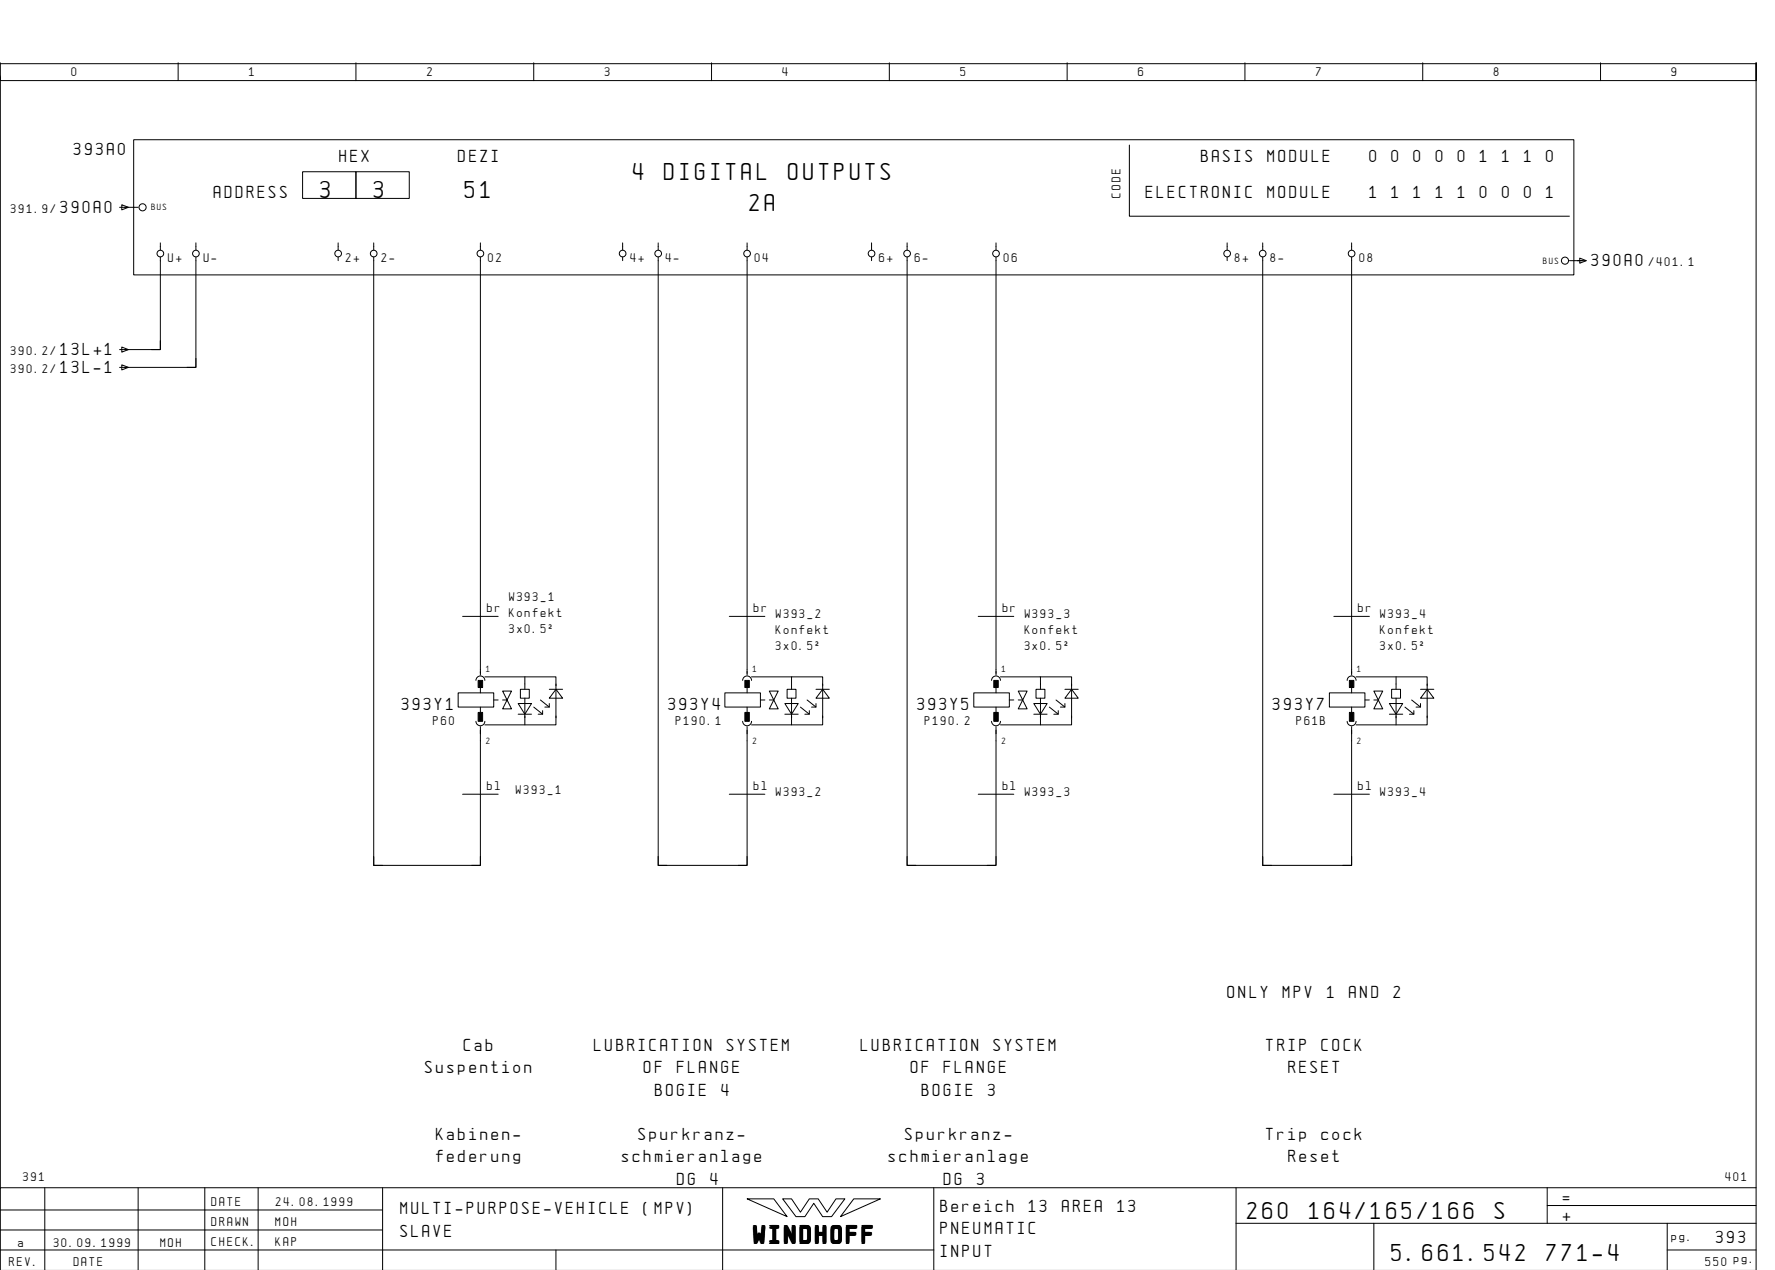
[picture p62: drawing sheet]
<svg xmlns="http://www.w3.org/2000/svg" width="399mm" height="286mm" viewBox="0 0 399 286" stroke-linecap="round" stroke-linejoin="round" font-family="sans-serif">
<defs><g id="words">
<g font-size="4.4">
<text x="142.5" y="40.4">4</text>
<text x="149.4" y="40.4">DIGITAL</text>
<text x="177.3" y="40.4">OUTPUTS</text>
<text x="72.1" y="44.4">3</text>
<text x="84.1" y="44.4">3</text>
<text x="104.6" y="44.4">51</text>
<text x="168.6" y="47.4">2A</text>
<text x="280.6" y="274.1">260</text>
<text x="294.5" y="274.1">164/165/166</text>
<text x="336.3" y="274.1">S</text>
<text x="169.5" y="279.3">WINDHOFF</text>
<text x="313.1" y="283.6">5.661.542</text>
<text x="347.9" y="283.6">771-4</text>
</g>
<g font-size="3.1">
<text x="16.6" y="34.9">393A0</text>
<text x="76.3" y="36.4">HEX</text>
<text x="103.1" y="36.4">DEZI</text>
<text x="270.2" y="36.4">BASIS</text>
<text x="285.2" y="36.4">MODULE</text>
<text x="308.1" y="36.4">0</text>
<text x="313.1" y="36.4">0</text>
<text x="318" y="36.4">0</text>
<text x="323" y="36.4">0</text>
<text x="328" y="36.4">0</text>
<text x="333" y="36.4">1</text>
<text x="337.9" y="36.4">1</text>
<text x="342.9" y="36.4">1</text>
<text x="347.9" y="36.4">0</text>
<text x="13.6" y="47.9">390A0</text>
<text x="48.1" y="44.4">ADDRESS</text>
<text x="257.8" y="44.4">ELECTRONIC</text>
<text x="285.2" y="44.4">MODULE</text>
<text x="308.1" y="44.4">1</text>
<text x="313.1" y="44.4">1</text>
<text x="318" y="44.4">1</text>
<text x="323" y="44.4">1</text>
<text x="328" y="44.4">1</text>
<text x="333" y="44.4">0</text>
<text x="337.9" y="44.4">0</text>
<text x="342.9" y="44.4">0</text>
<text x="347.9" y="44.4">1</text>
<text x="358.1" y="59.9">390A0</text>
<text x="13.6" y="79.9">13L+1</text>
<text x="13.6" y="83.9">13L-1</text>
<text x="90.4" y="159.6">393Y1</text>
<text x="150.4" y="159.6">393Y4</text>
<text x="206.4" y="159.6">393Y5</text>
<text x="286.4" y="159.6">393Y7</text>
<text x="276.2" y="224.4">ONLY</text>
<text x="288.6" y="224.4">MPV</text>
<text x="298.6" y="224.4">1</text>
<text x="303.5" y="224.4">AND</text>
<text x="313.5" y="224.4">2</text>
<text x="104.3" y="236.4">Cab</text>
<text x="133.7" y="236.4">LUBRICATION</text>
<text x="163.5" y="236.4">SYSTEM</text>
<text x="193.7" y="236.4">LUBRICATION</text>
<text x="223.5" y="236.4">SYSTEM</text>
<text x="284.9" y="236.4">TRIP</text>
<text x="297.3" y="236.4">COCK</text>
<text x="95.6" y="241.4">Suspention</text>
<text x="144.9" y="241.4">OF</text>
<text x="152.3" y="241.4">FLANGE</text>
<text x="204.9" y="241.4">OF</text>
<text x="212.3" y="241.4">FLANGE</text>
<text x="289.9" y="241.4">RESET</text>
<text x="147.4" y="246.4">BOGIE</text>
<text x="162.3" y="246.4">4</text>
<text x="207.4" y="246.4">BOGIE</text>
<text x="222.3" y="246.4">3</text>
<text x="98.1" y="256.4">Kabinen-</text>
<text x="143.6" y="256.4">Spurkranz-</text>
<text x="203.6" y="256.4">Spurkranz-</text>
<text x="284.9" y="256.4">Trip</text>
<text x="297.3" y="256.4">cock</text>
<text x="98.1" y="261.4">federung</text>
<text x="139.9" y="261.4">schmieranlage</text>
<text x="199.9" y="261.4">schmieranlage</text>
<text x="289.9" y="261.4">Reset</text>
<text x="152.3" y="266.4">DG</text>
<text x="159.8" y="266.4">4</text>
<text x="212.3" y="266.4">DG</text>
<text x="219.8" y="266.4">3</text>
<text x="90.1" y="273.1">MULTI-PURPOSE-VEHICLE</text>
<text x="144.8" y="273.1">(MPV)</text>
<text x="211.6" y="272.6">Bereich</text>
<text x="231.5" y="272.6">13</text>
<text x="238.9" y="272.6">AREA</text>
<text x="251.4" y="272.6">13</text>
<text x="351.6" y="270.6">=</text>
<text x="351.6" y="274.6">+</text>
<text x="90.1" y="278.1">SLAVE</text>
<text x="211.6" y="277.6">PNEUMATIC</text>
<text x="386.1" y="279.6">393</text>
<text x="211.6" y="282.6">INPUT</text>
</g>
<g font-size="2.3">
<text x="16.1" y="17.1">0</text>
<text x="56.1" y="17.1">1</text>
<text x="96.1" y="17.1">2</text>
<text x="136.1" y="17.1">3</text>
<text x="176.1" y="17.1">4</text>
<text x="216.1" y="17.1">5</text>
<text x="256.1" y="17.1">6</text>
<text x="296.1" y="17.1">7</text>
<text x="336.1" y="17.1">8</text>
<text x="376.1" y="17.1">9</text>
<text x="2.4" y="47.9">391.9/</text>
<text x="252.1" y="44.4" transform="rotate(-90 252.1 44.4)">CODE</text>
<text x="37.8" y="58.9">U+</text>
<text x="45.8" y="58.9">U-</text>
<text x="77.8" y="58.9">2+</text>
<text x="85.8" y="58.9">2-</text>
<text x="109.8" y="58.9">02</text>
<text x="141.8" y="58.9">4+</text>
<text x="149.8" y="58.9">4-</text>
<text x="169.8" y="58.9">04</text>
<text x="197.8" y="58.9">6+</text>
<text x="205.8" y="58.9">6-</text>
<text x="225.8" y="58.9">06</text>
<text x="277.8" y="58.9">8+</text>
<text x="285.8" y="58.9">8-</text>
<text x="305.8" y="58.9">08</text>
<text x="371" y="59.9">/401.1</text>
<text x="2.4" y="79.9">390.2/</text>
<text x="2.4" y="83.9">390.2/</text>
<text x="109.6" y="137.6">br</text>
<text x="114.5" y="135.1">W393_1</text>
<text x="169.6" y="137.6">br</text>
<text x="225.6" y="137.6">br</text>
<text x="305.6" y="137.6">br</text>
<text x="114.5" y="138.7">Konfekt</text>
<text x="114.5" y="142.3">3x0.5˝</text>
<text x="174.5" y="139.1">W393_2</text>
<text x="174.5" y="142.7">Konfekt</text>
<text x="230.5" y="139.1">W393_3</text>
<text x="230.5" y="142.7">Konfekt</text>
<text x="310.5" y="139.1">W393_4</text>
<text x="310.5" y="142.7">Konfekt</text>
<text x="174.5" y="146.3">3x0.5˝</text>
<text x="230.5" y="146.3">3x0.5˝</text>
<text x="310.5" y="146.3">3x0.5˝</text>
<text x="97.5" y="163.1">P60</text>
<text x="152.1" y="163.1">P190.1</text>
<text x="208.1" y="163.1">P190.2</text>
<text x="291.7" y="163.1">P61B</text>
<text x="109.6" y="177.6">bl</text>
<text x="116.1" y="178.6">W393_1</text>
<text x="169.6" y="177.6">bl</text>
<text x="174.5" y="179.1">W393_2</text>
<text x="225.6" y="177.6">bl</text>
<text x="230.5" y="179.1">W393_3</text>
<text x="305.6" y="177.6">bl</text>
<text x="310.5" y="179.1">W393_4</text>
<text x="5.2" y="265.6">391</text>
<text x="388.2" y="265.6">401</text>
<text x="47.6" y="271.1">DATE</text>
<text x="47.6" y="275.6">DRAWN</text>
<text x="62" y="275.6">MOH</text>
<text x="62.1" y="271.1">24.08.1999</text>
<text x="4.1" y="280.4">a</text>
<text x="12.1" y="280.4">30.09.1999</text>
<text x="36.1" y="280.4">MOH</text>
<text x="47.6" y="280.1">CHECK.</text>
<text x="62" y="280.1">KAP</text>
<text x="376.1" y="279.1">pg.</text>
<text x="2.1" y="284.6">REV.</text>
<text x="16.6" y="284.6">DATE</text>
<text x="383.7" y="284.6">550 pg.</text>
</g>
<g font-size="1.6">
<text x="34.1" y="47.3">BUS</text>
<text x="347.2" y="59.3">BUS</text>
<text x="109.4" y="151.1">1</text>
<text x="169.4" y="151.1">1</text>
<text x="225.4" y="151.1">1</text>
<text x="305.4" y="151.1">1</text>
<text x="109.4" y="167.3">2</text>
<text x="169.4" y="167.3">2</text>
<text x="225.4" y="167.3">2</text>
<text x="305.4" y="167.3">2</text>
</g>
</g></defs>
<g fill="none" stroke="#000" stroke-width=".22">
<path d="M.1 14.1v4h395v-4v271.6M.1 17.1v250M.1 14.3h395M40.1 14.1v4M80.1 14.1v4M120.1 14.1v4M160.1 14.1v4M200.1 14.1v4M240.1 14.1v4M280.1 14.1v4M320.1 14.1v4M360.1 14.1v4"/>
<path d="M30.1 31.4h324v30.4h-324zM68.1 38.6h12v6h-12zM80.1 38.6h12v6h-12zM254.1 32.6v16h99M26.9 46.6h4.2M27.4 46l1.5 .6-1.5 .6zM36.1 57.8v20.8h-8M36.1 54.6v1.6M44.1 57.8v24.8h-16M44.1 54.6v1.6M76.1 54.6v1.6M76.1 57.8v.8"/>
<path d="M84.1 57.8v136.8h24v-31.2M84.1 54.6v1.6M108.1 54.6v1.6M108.1 57.8v94M140.1 54.6v1.6M140.1 57.8v.8M148.1 57.8v136.8h20v-31.2M148.1 54.6v1.6M168.1 54.6v1.6M168.1 57.8v94M196.1 54.6v1.6M196.1 57.8v.8"/>
<path d="M204.1 57.8v136.8h20v-31.2M204.1 54.6v1.6M224.1 54.6v1.6M224.1 57.8v94M276.1 54.6v1.6M276.1 57.8v.8M284.1 57.8v136.8h20v-31.2M284.1 54.6v1.6M304.1 54.6v1.6M304.1 57.8v94M353.1 58.6h3.7M355.4 58l1.5 .6-1.5 .6z"/>
<path d="M26.9 78.6h1.9M27.4 78l1.5 .6-1.5 .6zM36.1 76.6v2h-2M26.9 82.6h1.9M27.4 82l1.5 .6-1.5 .6zM44.1 80.6v2h-2M104.1 138.6h8M164.1 138.6h8M220.1 138.6h8M300.1 138.6h8M103.1 155.8h8v3.2h-8zM107.1 153a1 1 0 0 1 1-1 1 1 0 0 1 1 1"/>
<path d="M108.1 154.6v1.2M108.1 159v1.2M109.1 152.2h16v2M111.1 157.4h1M113.1 155.4h2l-2 4h2zM113.1 157.4h1M116.6 158.2h3l-1.5 2.4zM117.1 155h2v2h-2zM118.1 152.2v2.8M118.1 157v6M120.1 159l2 1.6M121.6 157.4l2 1.6"/>
<path d="M122.1 159.8v.8h-1M123.6 155h3M123.6 158.2v.8h-1M125.1 153.8v7.6M125.1 155l1.5 2h-3zM163.1 155.8h8v3.2h-8zM167.1 153a1 1 0 0 1 1-1 1 1 0 0 1 1 1M168.1 154.6v1.2M168.1 159v1.2M169.1 152.2h16v2M171.1 157.4h1M173.1 157.4h1"/>
<path d="M173.1 155.4h2l-2 4h2zM176.6 158.2h3l-1.5 2.4zM177.1 155h2v2h-2zM178.1 152.2v2.8M178.1 157v6M180.1 159l2 1.6M181.6 157.4l2 1.6M182.1 159.8v.8h-1M183.6 155h3M183.6 158.2v.8h-1M185.1 153.8v7.6M185.1 155l1.5 2h-3z"/>
<path d="M219.1 155.8h8v3.2h-8zM223.1 153a1 1 0 0 1 1-1 1 1 0 0 1 1 1M224.1 154.6v1.2M224.1 159v1.2M225.1 152.2h16v2M227.1 157.4h1M229.1 157.4h1M229.1 155.4h2l-2 4h2zM232.6 158.2h3l-1.5 2.4zM233.1 155h2v2h-2zM234.1 152.2v2.8M234.1 157v6"/>
<path d="M236.1 159l2 1.6M237.6 157.4l2 1.6M238.1 159.8v.8h-1M239.6 155h3M239.6 158.2v.8h-1M241.1 153.8v7.6M241.1 155l1.5 2h-3zM299.1 155.8h8v3.2h-8zM303.1 153a1 1 0 0 1 1-1 1 1 0 0 1 1 1M304.1 154.6v1.2M304.1 159v1.2M305.1 152.2h16v2"/>
<path d="M307.1 157.4h1M309.1 157.4h1M309.1 155.4h2l-2 4h2zM312.6 158.2h3l-1.5 2.4zM313.1 155h2v2h-2zM314.1 152.2v2.8M314.1 157v6M316.1 159l2 1.6M317.6 157.4l2 1.6M318.1 159.8v.8h-1M319.6 155h3M319.6 158.2v.8h-1"/>
<path d="M321.1 155l1.5 2h-3zM321.1 153.8v7.6M104.1 178.6h8M107.1 162.2a1 1 0 0 0 1 1 1 1 0 0 0 1-1M116.6 160.6h3M125.1 161v2h-16M164.1 178.6h8M167.1 162.2a1 1 0 0 0 1 1 1 1 0 0 0 1-1M176.6 160.6h3M185.1 161v2h-16M220.1 178.6h8M223.1 162.2a1 1 0 0 0 1 1 1 1 0 0 0 1-1"/>
<path d="M232.6 160.6h3M241.1 161v2h-16M300.1 178.6h8M303.1 162.2a1 1 0 0 0 1 1 1 1 0 0 0 1-1M312.6 160.6h3M321.1 161v2h-16M84.1 192.6v2h2M108.1 192.6v2h-2M148.1 192.6v2h2M168.1 192.6v2h-2M204.1 192.6v2h2M224.1 192.6v2h-2"/>
<path d="M284.1 192.6v2h2M304.1 192.6v2h-2M10.1 267.1v18.5M31.1 267.1v18.5M46.1 267.1v18.6M58.1 267.1v18.6M86.1 272.1h-86M86.1 276.6h-86M86.1 267.1v18.6M162.6 267.1v18.6M168.1 269.6h6l3 4zM176.1 269.6h2l2 3 2-3h2l2 3 2-3h2l-3 4h-2l-2-3-2 3h-2z"/>
<path d="M192.1 269.6h6l-9 4zM210.1 267.1v18.6M278.1 275.1h117M278.1 267.1v18.6M309.1 275.1v10.6M348.1 271.1h47M348.1 267.1v8M375.1 275.1v10.6M395.1 267.1h-395v18.6M125.1 281.1v4.6M210.1 281.1h-210M375.1 281.1h20"/>
<circle cx="32.1" cy="46.6" r=".8"/>
<circle cx="36.1" cy="57" r=".75"/>
<circle cx="44.1" cy="57" r=".75"/>
<circle cx="76.1" cy="57" r=".75"/>
<circle cx="84.1" cy="57" r=".75"/>
<circle cx="108.1" cy="57" r=".75"/>
<circle cx="140.1" cy="57" r=".75"/>
<circle cx="148.1" cy="57" r=".75"/>
<circle cx="168.1" cy="57" r=".75"/>
<circle cx="196.1" cy="57" r=".75"/>
<circle cx="204.1" cy="57" r=".75"/>
<circle cx="224.1" cy="57" r=".75"/>
<circle cx="276.1" cy="57" r=".75"/>
<circle cx="284.1" cy="57" r=".75"/>
<circle cx="304.1" cy="57" r=".75"/>
<circle cx="352.1" cy="58.6" r=".8"/>
</g>
<path d="M107.6 153h1v1.6h-1zM167.6 153h1v1.6h-1zM223.6 153h1v1.6h-1zM303.6 153h1v1.6h-1zM107.6 160.2h1v2h-1zM167.6 160.2h1v2h-1zM223.6 160.2h1v2h-1zM303.6 160.2h1v2h-1z" fill="#000" stroke="#000" stroke-width=".22"/>
<use href="#words"/>
</svg>
